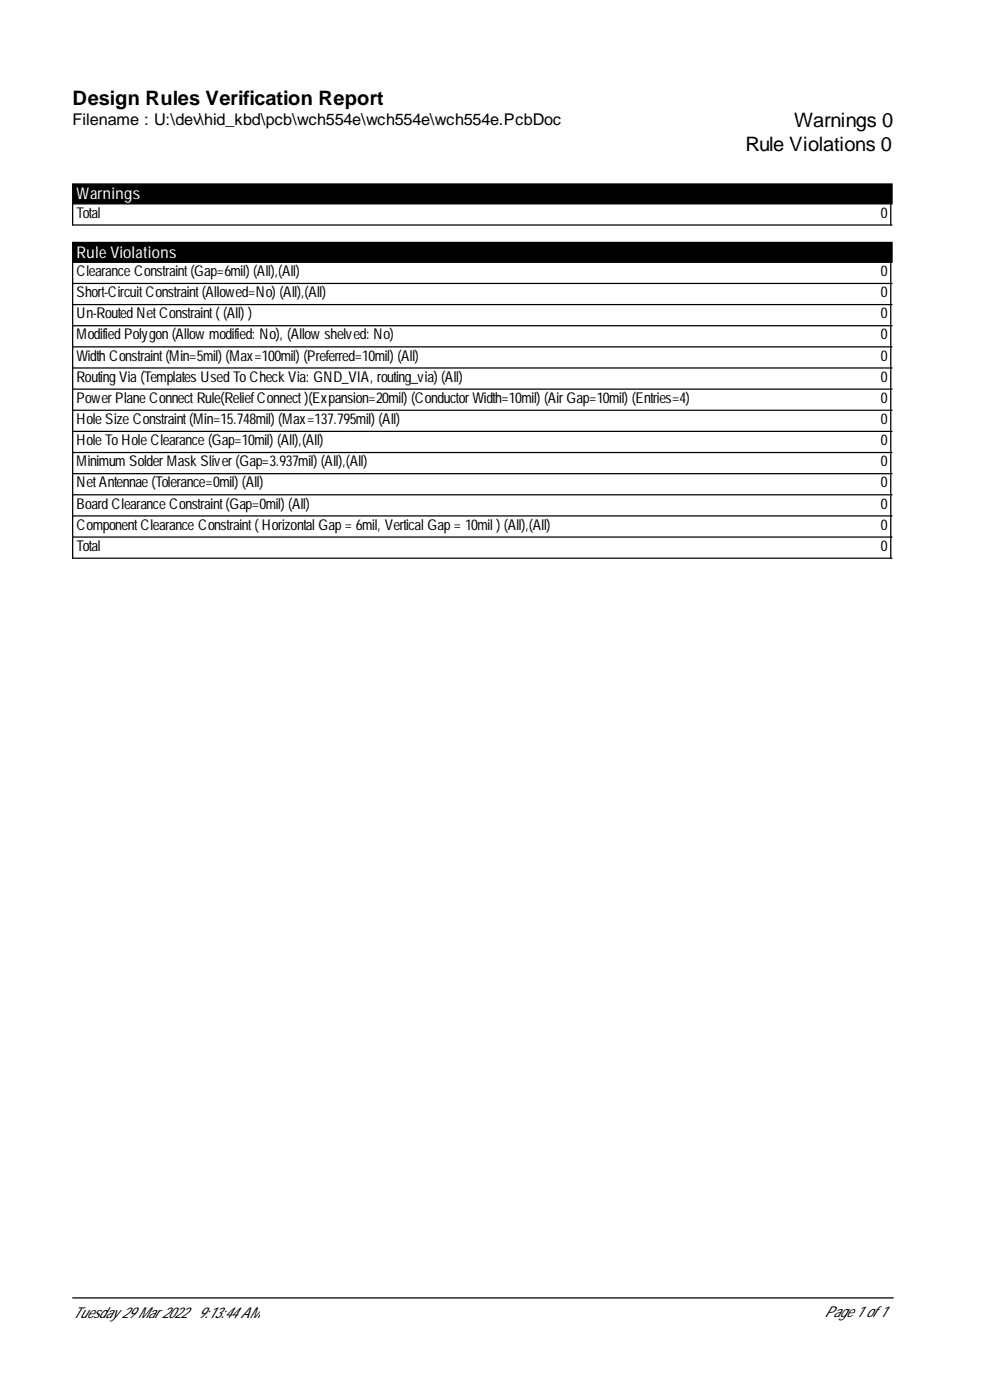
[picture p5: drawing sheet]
<svg xmlns="http://www.w3.org/2000/svg" width="671mm" height="942mm" viewBox="0 0 671 942" stroke-linecap="round" stroke-linejoin="round" font-family="sans-serif">
<defs><g id="words">
<g font-size="13.4">
<text x="49" y="71">Design Rules Verification Report</text>
<text x="534" y="86">Warnings 0</text>
<text x="501" y="102">Rule Violations 0</text>
</g>
<text font-size="10.9" x="49" y="84">Filename : U:\dev\hid_kbd\pcb\wch554e\wch554e\wch554e.PcbDoc</text>
<g font-size="10.9" fill="#fff">
<text x="51" y="134">Warnings</text>
<text x="51" y="173">Rule Violations</text>
</g>
<g font-size="10">
<text x="51" y="146">Total</text>
<text x="592" y="146">0</text>
<text x="51" y="186">Clearance Constraint(Gap=6mil) (All),(All)</text>
<text x="592" y="186">0</text>
<text x="51" y="200">Short-CircuitConstraint(Allowed=No) (All),(All)</text>
<text x="592" y="200">0</text>
<text x="51" y="214">Un-Routed NetConstraint( (All) )</text>
<text x="592" y="214">0</text>
<text x="51" y="228">Modified Polygon (Allow modified: No), (Allow shelved: No)</text>
<text x="592" y="228">0</text>
<text x="51" y="243">Width Constraint(Min=5mil) (Max=100mil) (Preferred=10mil) (All)</text>
<text x="592" y="243">0</text>
<text x="51" y="257">Routing Via (Templates Used To Check Via: GND_VIA, routing_via) (All)</text>
<text x="592" y="257">0</text>
<text x="51" y="271">Power Plane Connect Rule(ReliefConnect )(Expansion=20mil) (Conductor Width=10mil) (Air Gap=10mil) (Entries=4)</text>
<text x="592" y="271">0</text>
<text x="51" y="285">Hole Size Constraint(Min=15.748mil) (Max=137.795mil) (All)</text>
<text x="592" y="285">0</text>
<text x="51" y="299">Hole To Hole Clearance (Gap=10mil) (All),(All)</text>
<text x="592" y="299">0</text>
<text x="51" y="314">Minimum Solder Mask Sliver (Gap=3.937mil) (All),(All)</text>
<text x="592" y="314">0</text>
<text x="51" y="328">NetAntennae (Tolerance=0mil) (All)</text>
<text x="592" y="328">0</text>
<text x="51" y="342">Board Clearance Constraint(Gap=0mil) (All)</text>
<text x="592" y="342">0</text>
<text x="51" y="356">ComponentClearance Constraint( Horizontal Gap = 6mil, Vertical Gap = 10mil ) (All),(All)</text>
<text x="592" y="356">0</text>
<text x="51" y="371">Total</text>
<text x="592" y="371">0</text>
<text x="49" y="887">Tuesday 29 Mar 2022</text>
<text x="133" y="887">9:13:44 AM</text>
<text x="555" y="886">Page 1 of 1</text>
</g>
</g></defs>
<path d="M49 124h551v13h-551zM49 163h551v13h-551z" fill="#000" stroke="#000" stroke-width=".84"/>
<g fill="none" stroke="#000" stroke-width=".84">
<path d="M49 137v14h551M599 137v14M49 176v200h551M599 176v200M49 191h551M49 205h551M49 219h551M49 233h551M49 248h551M49 262h551M49 276h551M49 290h551"/>
<path d="M49 304h551M49 319h551M49 333h551M49 347h551M49 361h551M49 873h552"/>
</g>
<use href="#words"/>
</svg>
